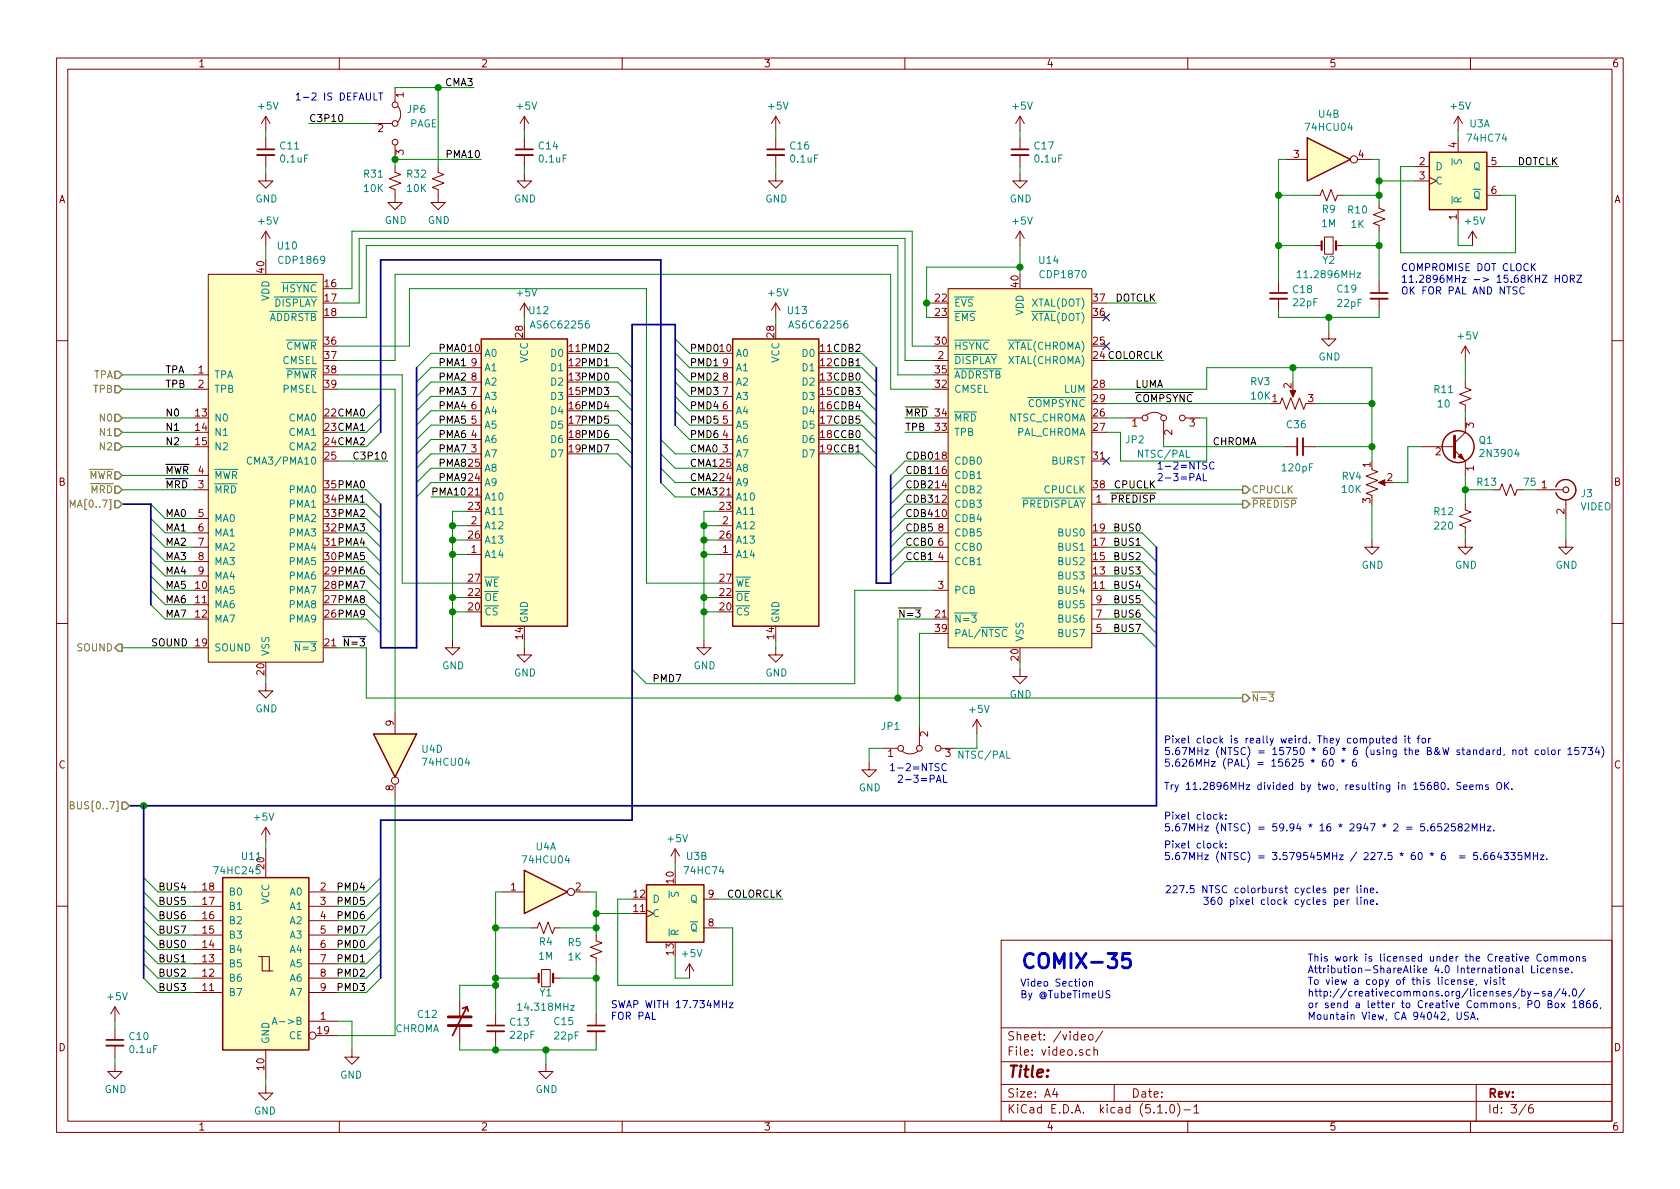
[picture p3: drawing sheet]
<svg xmlns="http://www.w3.org/2000/svg" width="297mm" height="210mm" viewBox="0 0 297 210" stroke-linecap="round" stroke-linejoin="round" font-family="sans-serif">
<defs><g id="words">
<text font-size="3.5" fill="#0000c2" x="180.3" y="171.3">COMIX-35</text>
<text font-size="2.8" fill="#840000" x="178" y="190.5">Title:</text>
<g font-size="2.1" fill="#840000">
<text x="178" y="184">Sheet: /video/</text>
<text x="178" y="186.7">File: video.sch</text>
<text x="178" y="196.9">KiCad E.D.A. kicad (5.1.0)-1</text>
<text x="178" y="194.1">Size: A4</text>
<text x="200" y="194.1">Date:</text>
<text x="263" y="194.1">Rev:</text>
<text x="263" y="196.9">Id: 3/6</text>
</g>
<g font-size="1.8" fill="#840000">
<text x="35" y="11.9">1</text>
<text x="85" y="11.9">2</text>
<text x="135" y="11.9">3</text>
<text x="185" y="11.9">4</text>
<text x="235" y="11.9">5</text>
<text x="285" y="11.9">6</text>
<text x="71.4" y="17.2" transform="rotate(-90 71.4 17.2)">1</text>
<text x="66.8" y="23.4">2</text>
<text x="71.4" y="27.4" transform="rotate(-90 71.4 27.4)">3</text>
<text x="228.8" y="27.9">3</text>
<text x="240.2" y="27.9">4</text>
<text x="251" y="29.2">2</text>
<text x="257.6" y="26.1" transform="rotate(-90 257.6 26.1)">4</text>
<text x="263.7" y="29.2">5</text>
<text x="10.4" y="35.9">A</text>
<text x="251" y="31.7">3</text>
<text x="263.7" y="34.3">6</text>
<text x="285.4" y="35.9">A</text>
<text x="257.6" y="38.8" transform="rotate(-90 257.6 38.8)">1</text>
<text x="46.7" y="48.2" transform="rotate(-90 46.7 48.2)">40</text>
<text x="57.5" y="50.8">16</text>
<text x="57.5" y="53.3">17</text>
<text x="165.4" y="53.3">22</text>
<text x="180.1" y="50.7" transform="rotate(-90 180.1 50.7)">40</text>
<text x="193.3" y="53.3">37</text>
<text x="57.5" y="55.9">18</text>
<text x="92.5" y="59.6" transform="rotate(-90 92.5 59.6)">28</text>
<text x="136.9" y="59.6" transform="rotate(-90 136.9 59.6)">28</text>
<text x="165.4" y="55.9">23</text>
<text x="193.3" y="55.9">36</text>
<text x="57.5" y="61">36</text>
<text x="57.5" y="63.5">37</text>
<text x="82.9" y="62.2">10</text>
<text x="83.3" y="64.8">9</text>
<text x="127.3" y="62.2">10</text>
<text x="127.8" y="64.8">9</text>
<text x="165.4" y="61">30</text>
<text x="165.9" y="63.5">2</text>
<text x="193.3" y="63.5">24 COLORCLK</text>
<text x="193.3" y="61">25</text>
<text x="35.1" y="66">1</text>
<text x="35.1" y="68.6">2</text>
<text x="57.5" y="66">38</text>
<text x="57.5" y="68.6">39</text>
<text x="83.3" y="69.8">7</text>
<text x="83.3" y="67.3">8</text>
<text x="127.8" y="69.8">7</text>
<text x="127.8" y="67.3">8</text>
<text x="165.4" y="68.6">32</text>
<text x="165.4" y="66">35</text>
<text x="193.3" y="68.6">28</text>
<text x="193.3" y="71.1">29</text>
<text x="224.9" y="71.1">1</text>
<text x="228.3" y="68.7" transform="rotate(-90 228.3 68.7)">2</text>
<text x="231.3" y="71.1">3</text>
<text x="34.6" y="73.7">13</text>
<text x="34.6" y="76.2">14</text>
<text x="83.3" y="77.5">4</text>
<text x="83.3" y="74.9">5</text>
<text x="83.3" y="72.4">6</text>
<text x="127.8" y="77.5">4</text>
<text x="127.8" y="74.9">5</text>
<text x="127.8" y="72.4">6</text>
<text x="165.4" y="76.2">33</text>
<text x="165.4" y="73.7">34</text>
<text x="193.3" y="73.7">26</text>
<text x="193.3" y="76.2">27</text>
<text x="200.2" y="75.4">1</text>
<text x="207.3" y="76.9" transform="rotate(-90 207.3 76.9)">2</text>
<text x="210.3" y="75.4">3</text>
<text x="260.6" y="75.7" transform="rotate(-90 260.6 75.7)">3</text>
<text x="34.6" y="78.7">15</text>
<text x="35.1" y="83.8">4</text>
<text x="57.5" y="81.3">25</text>
<text x="82.9" y="82.5">25</text>
<text x="83.3" y="80">3</text>
<text x="127.3" y="82.5">25</text>
<text x="127.8" y="80">3</text>
<text x="165.4" y="83.8">16</text>
<text x="165.4" y="81.3">18</text>
<text x="193.3" y="81.3">31</text>
<text x="242.3" y="82.6" transform="rotate(-90 242.3 82.6)">1</text>
<text x="253.8" y="80.5">2</text>
<text x="260.6" y="83.3" transform="rotate(-90 260.6 83.3)">1</text>
<text x="10.4" y="85.9">B</text>
<text x="35.1" y="86.4">3</text>
<text x="82.9" y="87.6">21</text>
<text x="82.9" y="85.1">24</text>
<text x="127.3" y="87.6">21</text>
<text x="127.3" y="85.1">24</text>
<text x="165.4" y="88.9">12</text>
<text x="165.4" y="86.4">14</text>
<text x="193.3" y="86.4">38</text>
<text x="193.8" y="88.9">1</text>
<text x="242.3" y="89" transform="rotate(-90 242.3 89)">3</text>
<text x="245.3" y="85.1">2</text>
<text x="272.6" y="86.4">1</text>
<text x="285.4" y="85.9">B</text>
<text x="35.1" y="91.4">5</text>
<text x="35.1" y="94">6</text>
<text x="82.9" y="90.2">23</text>
<text x="82.9" y="95.2">26</text>
<text x="83.3" y="92.7">2</text>
<text x="127.3" y="90.2">23</text>
<text x="127.3" y="95.2">26</text>
<text x="127.8" y="92.7">2</text>
<text x="165.4" y="91.4">10</text>
<text x="165.9" y="94">8</text>
<text x="193.3" y="94">19</text>
<text x="276.6" y="90.9" transform="rotate(-90 276.6 90.9)">2</text>
<text x="35.1" y="96.5">7</text>
<text x="35.1" y="99.1">8</text>
<text x="35.1" y="101.6">9</text>
<text x="83.3" y="97.8">1</text>
<text x="127.8" y="97.8">1</text>
<text x="165.9" y="99.1">4</text>
<text x="165.9" y="96.5">6</text>
<text x="193.3" y="101.6">13</text>
<text x="193.3" y="99.1">15</text>
<text x="193.3" y="96.5">17</text>
<text x="34.6" y="104.1">10</text>
<text x="34.6" y="106.7">11</text>
<text x="82.9" y="107.9">20</text>
<text x="82.9" y="105.4">22</text>
<text x="82.9" y="102.9">27</text>
<text x="127.3" y="107.9">20</text>
<text x="127.3" y="105.4">22</text>
<text x="127.3" y="102.9">27</text>
<text x="165.9" y="104.1">3</text>
<text x="193.3" y="104.1">11</text>
<text x="193.8" y="106.7">9</text>
<text x="34.6" y="109.2">12</text>
<text x="92.5" y="113" transform="rotate(-90 92.5 113)">14</text>
<text x="136.9" y="113" transform="rotate(-90 136.9 113)">14</text>
<text x="165.4" y="109.2">21</text>
<text x="165.4" y="111.8">39</text>
<text x="193.8" y="111.8">5</text>
<text x="193.8" y="109.2">7</text>
<text x="34.6" y="114.3">19</text>
<text x="46.7" y="119.3" transform="rotate(-90 46.7 119.3)">20</text>
<text x="57.5" y="114.3">21</text>
<text x="180.1" y="116.8" transform="rotate(-90 180.1 116.8)">20</text>
<text x="69.6" y="128.4" transform="rotate(-90 69.6 128.4)">9</text>
<text x="164.1" y="130.3" transform="rotate(-90 164.1 130.3)">2</text>
<text x="10.4" y="135.9">C</text>
<text x="157" y="133.9">1</text>
<text x="167.2" y="133.9">3</text>
<text x="285.4" y="135.9">C</text>
<text x="69.6" y="139.8" transform="rotate(-90 69.6 139.8)">8</text>
<text x="35.9" y="160">17</text>
<text x="35.9" y="157.5">18</text>
<text x="56.7" y="157.5">2</text>
<text x="56.7" y="160">3</text>
<text x="90.3" y="157.5">1</text>
<text x="101.8" y="157.5">2</text>
<text x="112.1" y="161.3">11</text>
<text x="112.1" y="158.7">12</text>
<text x="119.1" y="156.2" transform="rotate(-90 119.1 156.2)">10</text>
<text x="125.2" y="158.7">9</text>
<text x="35.9" y="167.6">14</text>
<text x="35.9" y="165.1">15</text>
<text x="35.9" y="162.6">16</text>
<text x="56.7" y="162.6">4</text>
<text x="56.7" y="165.1">5</text>
<text x="56.7" y="167.6">6</text>
<text x="125.2" y="163.8">8</text>
<text x="35.9" y="172.7">12</text>
<text x="35.9" y="170.2">13</text>
<text x="56.7" y="170.2">7</text>
<text x="56.7" y="172.7">8</text>
<text x="119.1" y="168.9" transform="rotate(-90 119.1 168.9)">13</text>
<text x="35.9" y="175.3">11</text>
<text x="56.7" y="175.3">9</text>
<text x="10.4" y="185.9">D</text>
<text x="56.2" y="182.9">19</text>
<text x="56.7" y="180.3">1</text>
<text x="285.4" y="185.9">D</text>
<text x="46.7" y="189.2" transform="rotate(-90 46.7 189.2)">10</text>
<text x="35" y="199.9">1</text>
<text x="85" y="199.9">2</text>
<text x="135" y="199.9">3</text>
<text x="185" y="199.9">4</text>
<text x="235" y="199.9">5</text>
<text x="285" y="199.9">6</text>
</g>
<g font-size="1.8" fill="#0000c2">
<text x="52.1" y="17.8">1-2 IS DEFAULT</text>
<text x="247.6" y="47.9">COMPROMISE DOT CLOCK</text>
<text x="247.6" y="50">11.2896MHz -&gt; 15.68KHZ HORZ</text>
<text x="247.6" y="52.1">OK FOR PAL AND NTSC</text>
<text x="204.5" y="83">1-2=NTSC</text>
<text x="204.5" y="85.1">2-3=PAL</text>
<text x="205.7" y="131.5">Pixel clock is really weird. They computed it for</text>
<text x="159.2" y="136.4">1-2=NTSC</text>
<text x="205.7" y="133.5">5.67MHz (NTSC) = 15750 * 60 * 6 (using the B&amp;W standard, not color 15734)</text>
<text x="205.7" y="135.6">5.626MHz (PAL) = 15625 * 60 * 6</text>
<text x="160.5" y="138.4">2-3=PAL</text>
<text x="205.7" y="139.7">Try 11.2896MHz divided by two, resulting in 15680. Seems OK.</text>
<text x="205.7" y="145">Pixel clock:</text>
<text x="205.7" y="147">5.67MHz (NTSC) = 59.94 * 16 * 2947 * 2 = 5.652582MHz.</text>
<text x="205.7" y="150">Pixel clock:</text>
<text x="205.7" y="152.1">5.67MHz (NTSC) = 3.579545MHz / 227.5 * 60 * 6 = 5.664335MHz.</text>
<text x="211.7" y="158">227.5 NTSC colorburst cycles per line.</text>
<text x="218.2" y="160">360 pixel clock cycles per line.</text>
<text x="231.1" y="170">This work is licensed under the Creative Commons</text>
<text x="231.1" y="172.1">Attribution-ShareAlike 4.0 International License.</text>
<text x="107.9" y="178.3">SWAP WITH 17.734MHz</text>
<text x="180.3" y="174.5">Video Section</text>
<text x="180.3" y="176.5">By @TubeTimeUS</text>
<text x="231.1" y="174.2">To view a copy of this license, visit</text>
<text x="231.1" y="176.2">http://creativecommons.org/licenses/by-sa/4.0/</text>
<text x="231.1" y="178.3">or send a letter to Creative Commons, PO Box 1866,</text>
<text x="107.9" y="180.3">FOR PAL</text>
<text x="231.1" y="180.3">Mountain View, CA 94042, USA.</text>
</g>
<g font-size="1.8">
<text x="78.8" y="15.2">CMA3</text>
<text x="54.6" y="21.6">C3P10</text>
<text x="79.2" y="27.9">PMA10</text>
<text x="268.2" y="29.2">DOTCLK</text>
<text x="197.1" y="53.3">DOTCLK</text>
<text x="77.5" y="62.2">PMA0</text>
<text x="77.5" y="64.8">PMA1</text>
<text x="100.6" y="62.2">11 PMD2</text>
<text x="100.6" y="64.8">12 PMD1</text>
<text x="121.9" y="62.2">PMD0</text>
<text x="121.9" y="64.8">PMD1</text>
<text x="145.1" y="62.2">11 CDB2</text>
<text x="145.1" y="64.8">12 CDB1</text>
<text x="29.2" y="66">TPA</text>
<text x="29.2" y="68.6">TPB</text>
<text x="77.5" y="67.3">PMA2</text>
<text x="77.5" y="69.8">PMA3</text>
<text x="100.6" y="67.3">13 PMD0</text>
<text x="100.6" y="69.8">15 PMD3</text>
<text x="121.9" y="67.3">PMD2</text>
<text x="121.9" y="69.8">PMD3</text>
<text x="145.1" y="67.3">13 CDB0</text>
<text x="145.1" y="69.8">15 CDB3</text>
<text x="200.6" y="68.6">LUMA</text>
<text x="200.7" y="71.1">COMPSYNC</text>
<text x="29.2" y="73.7">N0</text>
<text x="29.2" y="76.2">N1</text>
<text x="57.5" y="73.7">22 CMA0</text>
<text x="57.5" y="76.2">23 CMA1</text>
<text x="77.5" y="72.4">PMA4</text>
<text x="77.5" y="74.9">PMA5</text>
<text x="77.5" y="77.5">PMA6</text>
<text x="100.6" y="72.4">16 PMD4</text>
<text x="100.6" y="74.9">17 PMD5</text>
<text x="100.6" y="77.5">18 PMD6</text>
<text x="121.9" y="72.4">PMD4</text>
<text x="121.9" y="74.9">PMD5</text>
<text x="121.9" y="77.5">PMD6</text>
<text x="145.1" y="72.4">16 CDB4</text>
<text x="145.1" y="74.9">17 CDB5</text>
<text x="145.1" y="77.5">18 CCB0</text>
<text x="160" y="73.7">MRD</text>
<text x="160" y="76.2">TPB</text>
<text x="29.2" y="83.8">MWR</text>
<text x="29.2" y="78.7">N2</text>
<text x="57.5" y="78.7">24 CMA2</text>
<text x="63.2" y="81.3">C3P10</text>
<text x="77.5" y="80">PMA7</text>
<text x="77.5" y="82.5">PMA8</text>
<text x="100.6" y="80">19 PMD7</text>
<text x="121.9" y="80">CMA0</text>
<text x="121.9" y="82.5">CMA1</text>
<text x="145.1" y="80">19 CCB1</text>
<text x="160" y="81.3">CDB0</text>
<text x="160" y="83.8">CDB1</text>
<text x="214.3" y="78.7">CHROMA</text>
<text x="29.2" y="86.4">MRD</text>
<text x="57.5" y="88.9">34 PMA1</text>
<text x="57.5" y="86.4">35 PMA0</text>
<text x="76.2" y="87.6">PMA10</text>
<text x="77.5" y="85.1">PMA9</text>
<text x="121.9" y="85.1">CMA2</text>
<text x="121.9" y="87.6">CMA3</text>
<text x="160" y="86.4">CDB2</text>
<text x="160" y="88.9">CDB3</text>
<text x="196.7" y="88.9">PREDISP</text>
<text x="197.1" y="86.4">CPUCLK</text>
<text x="29.2" y="91.4">MA0</text>
<text x="29.2" y="94">MA1</text>
<text x="57.5" y="94">32 PMA3</text>
<text x="57.5" y="91.4">33 PMA2</text>
<text x="160" y="91.4">CDB4</text>
<text x="160" y="94">CDB5</text>
<text x="197.2" y="94">BUS0</text>
<text x="29.2" y="96.5">MA2</text>
<text x="29.2" y="99.1">MA3</text>
<text x="29.2" y="101.6">MA4</text>
<text x="57.5" y="101.6">29 PMA6</text>
<text x="57.5" y="99.1">30 PMA5</text>
<text x="57.5" y="96.5">31 PMA4</text>
<text x="160" y="96.5">CCB0</text>
<text x="160" y="99.1">CCB1</text>
<text x="197.2" y="96.5">BUS1</text>
<text x="197.2" y="99.1">BUS2</text>
<text x="197.2" y="101.6">BUS3</text>
<text x="29.2" y="104.1">MA5</text>
<text x="29.2" y="106.7">MA6</text>
<text x="57.5" y="106.7">27 PMA8</text>
<text x="57.5" y="104.1">28 PMA7</text>
<text x="197.2" y="104.1">BUS4</text>
<text x="197.2" y="106.7">BUS5</text>
<text x="29.2" y="109.2">MA7</text>
<text x="57.5" y="109.2">26 PMA9</text>
<text x="158.7" y="109.2">N=3</text>
<text x="197.2" y="109.2">BUS6</text>
<text x="197.2" y="111.8">BUS7</text>
<text x="26.7" y="114.3">SOUND</text>
<text x="61.5" y="114.3">N=3</text>
<text x="115.7" y="120.6">PMD7</text>
<text x="27.9" y="157.5">BUS4</text>
<text x="27.9" y="160">BUS5</text>
<text x="59.9" y="157.5">PMD4</text>
<text x="59.9" y="160">PMD5</text>
<text x="128.4" y="158.7">COLORCLK</text>
<text x="27.9" y="167.6">BUS0</text>
<text x="27.9" y="162.6">BUS6</text>
<text x="27.9" y="165.1">BUS7</text>
<text x="59.9" y="167.6">PMD0</text>
<text x="59.9" y="162.6">PMD6</text>
<text x="59.9" y="165.1">PMD7</text>
<text x="27.9" y="170.2">BUS1</text>
<text x="27.9" y="172.7">BUS2</text>
<text x="59.9" y="170.2">PMD1</text>
<text x="59.9" y="172.7">PMD2</text>
<text x="27.9" y="175.3">BUS3</text>
<text x="59.9" y="175.3">PMD3</text>
</g>
<g font-size="1.8" fill="#008484">
<text x="45.8" y="19.4">+5V</text>
<text x="72.1" y="20">JP6</text>
<text x="72.4" y="22.5">PAGE</text>
<text x="91.5" y="19.4">+5V</text>
<text x="135.9" y="19.4">+5V</text>
<text x="179.1" y="19.4">+5V</text>
<text x="231.1" y="23.1">74HCU04</text>
<text x="233.2" y="20.8">U4B</text>
<text x="256.6" y="19.4">+5V</text>
<text x="259.9" y="22.5">U3A</text>
<text x="49.6" y="26.4">C11</text>
<text x="49.7" y="28.7">0.1uF</text>
<text x="95.3" y="26.4">C14</text>
<text x="95.4" y="28.7">0.1uF</text>
<text x="139.8" y="26.4">C16</text>
<text x="139.9" y="28.7">0.1uF</text>
<text x="183" y="26.4">C17</text>
<text x="183.1" y="28.7">0.1uF</text>
<text x="258.4" y="29.1" transform="rotate(-90 258.4 29.1)">S</text>
<text x="259.7" y="25.1">74HC74</text>
<text x="45.2" y="35.8">GND</text>
<text x="64.4" y="31.4">R31</text>
<text x="64.4" y="34">10K</text>
<text x="72" y="31.4">R32</text>
<text x="72" y="34">10K</text>
<text x="90.9" y="35.8">GND</text>
<text x="135.3" y="35.8">GND</text>
<text x="178.5" y="35.8">GND</text>
<text x="253.7" y="30.1">D</text>
<text x="253.7" y="32.6">C</text>
<text x="260.5" y="30.1">Q</text>
<text x="260.5" y="35.2">Q</text>
<text x="45.8" y="39.7">+5V</text>
<text x="68" y="39.6">GND</text>
<text x="75.6" y="39.6">GND</text>
<text x="179.1" y="39.7">+5V</text>
<text x="233.7" y="40.2">1M</text>
<text x="233.8" y="37.6">R9</text>
<text x="238.4" y="37.8">R10</text>
<text x="238.9" y="40.3">1K</text>
<text x="258.4" y="36.1" transform="rotate(-90 258.4 36.1)">R</text>
<text x="259.1" y="39.7">+5V</text>
<text x="49.2" y="44.1">U10</text>
<text x="49.5" y="46.7">CDP1869</text>
<text x="183.8" y="46.7">U14</text>
<text x="233.9" y="46.7">Y2</text>
<text x="47.6" y="53.3" transform="rotate(-90 47.6 53.3)">VDD</text>
<text x="49.9" y="51.7">HSYNC</text>
<text x="91.5" y="52.4">+5V</text>
<text x="135.9" y="52.4">+5V</text>
<text x="184.1" y="49.2">CDP1870</text>
<text x="228.7" y="51.8">C18</text>
<text x="229.9" y="49.2">11.2896MHz</text>
<text x="236.5" y="51.7">C19</text>
<text x="47.5" y="56.8">ADDRSTB</text>
<text x="48.5" y="54.2">DISPLAY</text>
<text x="93.6" y="55.5">U12</text>
<text x="94.3" y="58.1">AS6C62256</text>
<text x="139.3" y="55.5">U13</text>
<text x="140" y="58.1">AS6C62256</text>
<text x="168.7" y="54.2">EVS</text>
<text x="168.7" y="56.8">EMS</text>
<text x="181" y="55.8" transform="rotate(-90 181 55.8)">VDD</text>
<text x="182.5" y="56.8">XTAL(DOT)</text>
<text x="182.5" y="54.2">XTAL(DOT)</text>
<text x="228.7" y="54.1">22pF</text>
<text x="236.6" y="54.3">22pF</text>
<text x="49.9" y="64.4">CMSEL</text>
<text x="50.4" y="61.8">CMWR</text>
<text x="85.6" y="63.1">A0</text>
<text x="85.6" y="65.7">A1</text>
<text x="93.3" y="64.2" transform="rotate(-90 93.3 64.2)">VCC</text>
<text x="97.6" y="63.1">D0</text>
<text x="97.6" y="65.7">D1</text>
<text x="130" y="63.1">A0</text>
<text x="130" y="65.7">A1</text>
<text x="137.8" y="64.2" transform="rotate(-90 137.8 64.2)">VCC</text>
<text x="142" y="63.1">D0</text>
<text x="142" y="65.7">D1</text>
<text x="168.7" y="64.4">DISPLAY</text>
<text x="168.7" y="61.8">HSYNC</text>
<text x="178.3" y="64.4">XTAL(CHROMA)</text>
<text x="178.3" y="61.8">XTAL(CHROMA)</text>
<text x="233.1" y="63.7">GND</text>
<text x="257.9" y="60">+5V</text>
<text x="37.8" y="66.9">TPA</text>
<text x="37.8" y="69.5">TPB</text>
<text x="50" y="69.5">PMSEL</text>
<text x="50.5" y="66.9">PMWR</text>
<text x="85.6" y="70.7">A3</text>
<text x="85.6" y="68.2">A2</text>
<text x="97.6" y="68.2">D2</text>
<text x="97.6" y="70.7">D3</text>
<text x="130" y="70.7">A3</text>
<text x="130" y="68.2">A2</text>
<text x="142" y="68.2">D2</text>
<text x="142" y="70.7">D3</text>
<text x="168.7" y="69.5">CMSEL</text>
<text x="168.7" y="66.9">ADDRSTB</text>
<text x="188.2" y="69.5">LUM</text>
<text x="221.1" y="68.1">RV3</text>
<text x="221.3" y="70.7">10K</text>
<text x="253.6" y="69.5">R11</text>
<text x="37.8" y="74.5">N0</text>
<text x="37.8" y="77.1">N1</text>
<text x="51.1" y="74.5">CMA0</text>
<text x="51.1" y="77.1">CMA1</text>
<text x="85.6" y="75.8">A5</text>
<text x="85.6" y="73.3">A4</text>
<text x="97.6" y="73.3">D4</text>
<text x="97.6" y="75.8">D5</text>
<text x="130" y="75.8">A5</text>
<text x="130" y="73.3">A4</text>
<text x="142" y="73.3">D4</text>
<text x="142" y="75.8">D5</text>
<text x="168.7" y="77.1">TPB</text>
<text x="168.7" y="74.5">MRD</text>
<text x="178.3" y="74.5">NTSC_CHROMA</text>
<text x="179.6" y="77.1">PAL_CHROMA</text>
<text x="181.8" y="72">COMPSYNC</text>
<text x="227.6" y="75.7">C36</text>
<text x="254.3" y="72.1">10</text>
<text x="37.8" y="79.6">N2</text>
<text x="44.7" y="82.2">CMA3/PMA10</text>
<text x="51.1" y="79.6">CMA2</text>
<text x="85.6" y="83.4">A8</text>
<text x="85.6" y="80.9">A7</text>
<text x="85.6" y="78.4">A6</text>
<text x="97.6" y="78.4">D6</text>
<text x="97.6" y="80.9">D7</text>
<text x="130" y="83.4">A8</text>
<text x="130" y="80.9">A7</text>
<text x="130" y="78.4">A6</text>
<text x="142" y="78.4">D6</text>
<text x="142" y="80.9">D7</text>
<text x="168.7" y="82.2">CDB0</text>
<text x="185.9" y="82.2">BURST</text>
<text x="199.1" y="78.4">JP2</text>
<text x="201.3" y="80.9">NTSC/PAL</text>
<text x="226.8" y="83.4">120pF</text>
<text x="261.5" y="78.5">Q1</text>
<text x="262" y="80.8">2N3904</text>
<text x="37.8" y="87.2">MRD</text>
<text x="37.8" y="84.7">MWR</text>
<text x="51.2" y="89.8">PMA1</text>
<text x="51.2" y="87.2">PMA0</text>
<text x="85.6" y="88.5">A10</text>
<text x="85.6" y="86">A9</text>
<text x="130" y="88.5">A10</text>
<text x="130" y="86">A9</text>
<text x="168.7" y="89.8">CDB3</text>
<text x="168.7" y="87.2">CDB2</text>
<text x="168.7" y="84.7">CDB1</text>
<text x="180.7" y="89.8">PREDISPLAY</text>
<text x="184.7" y="87.2">CPUCLK</text>
<text x="237.3" y="84.9">RV4</text>
<text x="237.3" y="87.2">10K</text>
<text x="261.2" y="85.9">R13</text>
<text x="269.5" y="85.9">75</text>
<text x="279.6" y="87.9">J3</text>
<text x="37.8" y="92.3">MA0</text>
<text x="37.8" y="94.9">MA1</text>
<text x="51.2" y="94.9">PMA3</text>
<text x="51.2" y="92.3">PMA2</text>
<text x="85.6" y="93.6">A12</text>
<text x="85.6" y="91.1">A11</text>
<text x="130" y="93.6">A12</text>
<text x="130" y="91.1">A11</text>
<text x="168.7" y="92.3">CDB4</text>
<text x="168.7" y="94.9">CDB5</text>
<text x="187.3" y="94.9">BUS0</text>
<text x="253.6" y="91.1">R12</text>
<text x="253.8" y="93.6">220</text>
<text x="279.5" y="90.2">VIDEO</text>
<text x="37.8" y="97.4">MA2</text>
<text x="37.8" y="99.9">MA3</text>
<text x="51.2" y="99.9">PMA5</text>
<text x="51.2" y="97.4">PMA4</text>
<text x="85.6" y="98.7">A14</text>
<text x="85.6" y="96.1">A13</text>
<text x="130" y="98.7">A14</text>
<text x="130" y="96.1">A13</text>
<text x="168.7" y="99.9">CCB1</text>
<text x="168.7" y="97.4">CCB0</text>
<text x="187.3" y="99.9">BUS2</text>
<text x="187.3" y="97.4">BUS1</text>
<text x="240.7" y="100.6">GND</text>
<text x="257.3" y="100.6">GND</text>
<text x="275" y="100.6">GND</text>
<text x="37.8" y="105">MA5</text>
<text x="37.8" y="107.6">MA6</text>
<text x="37.8" y="102.5">MA4</text>
<text x="51.2" y="107.6">PMA8</text>
<text x="51.2" y="105">PMA7</text>
<text x="51.2" y="102.5">PMA6</text>
<text x="85.6" y="106.3">OE</text>
<text x="85.6" y="103.8">WE</text>
<text x="130" y="106.3">OE</text>
<text x="130" y="103.8">WE</text>
<text x="168.7" y="105">PCB</text>
<text x="187.3" y="105">BUS4</text>
<text x="187.3" y="102.5">BUS3</text>
<text x="187.3" y="107.6">BUS5</text>
<text x="37.8" y="110.1">MA7</text>
<text x="51.2" y="110.1">PMA9</text>
<text x="85.6" y="108.8">CS</text>
<text x="93.3" y="110.2" transform="rotate(-90 93.3 110.2)">GND</text>
<text x="130" y="108.8">CS</text>
<text x="137.8" y="110.2" transform="rotate(-90 137.8 110.2)">GND</text>
<text x="168.7" y="110.1">N=3</text>
<text x="168.7" y="112.6">PAL/NTSC</text>
<text x="181" y="113.5" transform="rotate(-90 181 113.5)">VSS</text>
<text x="187.3" y="112.6">BUS7</text>
<text x="187.3" y="110.1">BUS6</text>
<text x="37.8" y="115.2">SOUND</text>
<text x="47.6" y="116.1" transform="rotate(-90 47.6 116.1)">VSS</text>
<text x="52.8" y="115.2">N=3</text>
<text x="78.2" y="118.4">GND</text>
<text x="90.9" y="119.6">GND</text>
<text x="122.6" y="118.4">GND</text>
<text x="135.3" y="119.6">GND</text>
<text x="45.2" y="126">GND</text>
<text x="178.5" y="123.4">GND</text>
<text x="155.9" y="129.1">JP1</text>
<text x="171.5" y="126.1">+5V</text>
<text x="74.7" y="133.1">U4D</text>
<text x="75" y="135.4">74HCU04</text>
<text x="169.6" y="134.2">NTSC/PAL</text>
<text x="151.8" y="139.9">GND</text>
<text x="45" y="145.1">+5V</text>
<text x="118.2" y="148.9">+5V</text>
<text x="38.2" y="154.6">74HC245</text>
<text x="42.8" y="152.1">U11</text>
<text x="46.7" y="153.6" transform="rotate(-90 46.7 153.6)">20</text>
<text x="92.6" y="152.7">74HCU04</text>
<text x="94.8" y="150.4">U4A</text>
<text x="121.2" y="154.6">74HC74</text>
<text x="121.4" y="152.1">U3B</text>
<text x="40.4" y="160.9">B1</text>
<text x="40.4" y="158.4">B0</text>
<text x="47.6" y="159.9" transform="rotate(-90 47.6 159.9)">VCC</text>
<text x="51.3" y="158.4">A0</text>
<text x="51.3" y="160.9">A1</text>
<text x="115.3" y="159.6">D</text>
<text x="120" y="158.6" transform="rotate(-90 120 158.6)">S</text>
<text x="122.1" y="159.6">Q</text>
<text x="40.4" y="166">B3</text>
<text x="40.4" y="163.4">B2</text>
<text x="51.3" y="163.4">A2</text>
<text x="51.3" y="166">A3</text>
<text x="95.4" y="167.2">R4</text>
<text x="100.5" y="167.3">R5</text>
<text x="115.3" y="162.2">C</text>
<text x="120" y="165.6" transform="rotate(-90 120 165.6)">R</text>
<text x="122.1" y="164.7">Q</text>
<text x="40.4" y="173.6">B6</text>
<text x="40.4" y="171.1">B5</text>
<text x="40.4" y="168.5">B4</text>
<text x="51.3" y="168.5">A4</text>
<text x="51.3" y="171.1">A5</text>
<text x="51.3" y="173.6">A6</text>
<text x="95.3" y="169.7">1M</text>
<text x="100.5" y="169.8">1K</text>
<text x="120.7" y="169.3">+5V</text>
<text x="19.1" y="176.9">+5V</text>
<text x="40.4" y="176.1">B7</text>
<text x="51.3" y="176.1">A7</text>
<text x="92" y="178.7">14.318MHz</text>
<text x="95.5" y="176.2">Y1</text>
<text x="22.9" y="183.9">C10</text>
<text x="47.6" y="184.7" transform="rotate(-90 47.6 184.7)">GND</text>
<text x="49.4" y="181.2">A-&gt;B</text>
<text x="51.1" y="183.8">CE</text>
<text x="69.8" y="182.5">CHROMA</text>
<text x="73.9" y="180">C12</text>
<text x="90.2" y="181.4">C13</text>
<text x="90.3" y="183.7">22pF</text>
<text x="98.1" y="181.3">C15</text>
<text x="98.1" y="183.8">22pF</text>
<text x="23" y="186.2">0.1uF</text>
<text x="60.1" y="190.7">GND</text>
<text x="18.5" y="193.3">GND</text>
<text x="44.9" y="197.1">GND</text>
<text x="94.7" y="193.3">GND</text>
</g>
<g font-size="1.8" fill="#848400">
<text x="16.5" y="66.9">TPA</text>
<text x="16.5" y="69.5">TPB</text>
<text x="17.8" y="74.5">N0</text>
<text x="17.8" y="77.1">N1</text>
<text x="17.8" y="79.6">N2</text>
<text x="13.2" y="89.8">MA[0..7]</text>
<text x="15.6" y="84.7">MWR</text>
<text x="16" y="87.2">MRD</text>
<text x="221.2" y="87.2">CPUCLK</text>
<text x="221.2" y="89.8">PREDISP</text>
<text x="13.7" y="115.2">SOUND</text>
<text x="221.2" y="124.1">N=3</text>
<text x="13.5" y="143.1">BUS[0..7]</text>
</g>
</g></defs>
<g fill="none" stroke="#840000" stroke-width=".18">
<path d="M10 10.3h277v189.9h-277zM12 12.2h273v186.1h-273zM60 10.3v1.9M69.8 15.5v2.5M70.4 18.8a2.26 2.26 0 0 1 0 2.8M110 10.3v1.9M160 10.3v1.9M210 10.3v1.9M260 10.3v1.9M47 30.7v1.3h1.3l-1.3 1.3-1.3-1.3h1.3M47 20.6v2.5M47 24.4v2"/>
<path d="M47 27.4v2.1M47 20.6l-.8 1.2M47 20.6l.8 1.2M66 21.8h3.3M69.8 29.5v1l1.1 .4-2.1 .7 2.1 .8-2.1 .7 1 .4v2.3h1.3l-1.3 1.3-1.2-1.3h1.2M69.8 25.6v2.6M77.5 29.5v1l1 .4-2 .7 2 .8-2 .7 1 .4v2.3h1.2l-1.2 1.3-1.3-1.3h1.3M92.7 30.7v1.3h1.3l-1.3 1.3-1.3-1.3h1.3M92.7 20.6v2.5M92.7 24.4v2M92.7 27.4v2.1M92.7 20.6l-.8 1.2"/>
<path d="M92.7 20.6l.8 1.2M137.2 30.7v1.3h1.2l-1.2 1.3-1.3-1.3h1.3M137.2 20.6v2.5M137.2 24.4v2M137.2 27.4v2.1M137.2 20.6l-.8 1.2M137.2 20.6l.7 1.2M180.3 30.7v1.3h1.3l-1.3 1.3-1.2-1.3h1.2M180.3 20.6v2.5M180.3 24.4v2M180.3 27.4v2.1M180.3 20.6l-.7 1.2"/>
<path d="M180.3 20.6l.8 1.2M227.3 28.2h3.8M232.4 34.5h1l.4-1 .8 2.1 .7-2.1 .8 2.1 .4-1.1h1M240 28.2h2.6M243.8 35.8v1l1.1 .4-2.1 .8 2.1 .7-2.1 .8 1 .4v1M250.2 29.5h2.5M250.2 32h2.5M252.7 31.4l1.3 .6-1.3 .6M257.8 20.6v2.5M257.8 24.4v2.5M257.8 37.1v2.5M257.8 20.6l-.8 1.2"/>
<path d="M257.8 20.6l.8 1.2M262.9 29.5h2.5M262.9 34.5h2.5M36.8 48.5h20.3v68.6h-20.3zM47 40.9v2.5M47 40.9l-.8 1.3M47 40.9l.8 1.3M92.7 53.6l-.8 1.3M92.7 53.6v2.5M92.7 53.6l.8 1.3M137.2 53.6l-.8 1.3M137.2 53.6v2.5"/>
<path d="M137.2 53.6l.7 1.3M167.6 51h25.4v63.5h-25.4zM180.3 40.9l-.7 1.3M180.3 40.9v2.5M180.3 40.9l.8 1.3M226.1 49.8v2M226.1 52.8v2.1M232.4 43.4h1.3M234.2 41.9h1.5v3.1h-1.5zM234.9 58.7v1.2h1.3l-1.3 1.3-1.2-1.3h1.2M236.2 43.4h1.3M243.8 49.8v2"/>
<path d="M243.8 52.8v2.1M260.3 40.9l-.7 1.3M260.3 40.9v2.5M260.3 40.9l.8 1.3M10 60.2h2M34.3 66.3h2.5M34.3 68.8h2.5M82.5 77.7h2.6M82.5 75.2h2.6M82.5 72.6h2.6M82.5 70.1h2.6M82.5 67.6h2.6"/>
<path d="M82.5 65h2.6M127 77.7h2.5M127 75.2h2.5M127 72.6h2.5M127 70.1h2.5M127 67.6h2.5M127 65h2.5M165.1 63.7h2.5M199.4 73.9h2.5M202.7 73.4a2.26 2.26 0 0 1 2.8 0M205.7 74.4v3.3M209.5 73.9h2.6"/>
<path d="M226.1 71.4h.2l.4-1 .8 2 .7-2 .8 2 .7-2 .8 2 .4-1M227.3 79h2.1M228.6 68.8v1M230.4 79h2M251.5 79h5.7M257.2 79.6l1.9 1.9v2.6M259.1 67.6v1l1 .4-2 .7 2 .8-2 .7 1 .4v1M259.1 61.2v2.5M259.1 73.9v2.5l-1.9 2M259.1 61.2l-.8 1.3M259.1 61.2l.7 1.3M285 60.2h2"/>
<path d="M34.3 86.6h2.5M34.3 84.1h2.5M34.3 91.7h2.5M34.3 94.2h2.5M34.3 96.8h2.5M34.3 99.3h2.5M82.5 98h2.6M82.5 93h2.6M82.5 80.3h2.6M127 98h2.5M127 93h2.5M127 80.3h2.5"/>
<path d="M165.1 94.2h2.5M165.1 96.8h2.5M165.1 99.3h2.5M193 89.1h2.6M242.6 83.1l1 .3-2 .8 2 .8-2 .7 2 .8-2 .7 1 .4M242.6 95.5v1.3h1.2l-1.2 1.2-1.3-1.2h1.3M244.1 85.3h1M259.1 89.1v1.1l1 .3-2 .8 2 .8-2 .7 1 .4v1M259.1 95.5v1.3h1.2l-1.2 1.2-1.3-1.2h1.3M264.2 86.6h1l.4-1 .7 2 .8-2 .7 2 .4-1h1M271.8 86.6h4.6M276.9 95.5v1.3h1.2l-1.2 1.2-1.3-1.2h1.3"/>
<path d="M276.9 88.4v3.3M10 110.3h2M34.3 101.8h2.5M80 113.3v1.2h1.3l-1.3 1.3-1.3-1.3h1.3M92.7 114.5v1.3h1.3l-1.3 1.3-1.3-1.3h1.3M124.5 113.3v1.2h1.2l-1.2 1.3-1.3-1.3h1.3M137.2 114.5v1.3h1.2l-1.2 1.3-1.3-1.3h1.3M165.1 104.4h2.5M180.3 118.4v1.2h1.3l-1.3 1.3-1.2-1.3h1.2M193 112h2.6M193 109.5h2.6M193 106.9h2.6"/>
<path d="M285 110.3h2M47 120.9v1.3h1.3l-1.3 1.2-1.3-1.2h1.3M69.8 126v3.8M69.8 138.7v2.5M153.7 134.9v1.2h1.2l-1.2 1.3-1.3-1.3h1.3M156.2 132.3h2.5M159.5 132.8a2.26 2.26 0 0 0 2.8 0M162.6 128.5v3.3M166.4 132.3h2.5M172.7 127.2l-.7 1.3M172.7 127.2v2.6M172.7 127.2l.8 1.3"/>
<path d="M34.3 157.7h5.1M47 146.3v2.5M47 150.1v5.1M47 146.3l.8 1.3M47 146.3l-.8 1.3M54.6 157.7h5.1M88.9 157.7h3.8M101.6 157.7h2.5M119.4 150.1l-.8 1.3M119.4 150.1v2.5M119.4 150.1l.7 1.3M124.5 159h2.5"/>
<path d="M10 160.2h2M20.3 178v2.6M20.3 178l-.7 1.3M20.3 178l.8 1.3M34.3 173h5.1M34.3 175.5h5.1M34.3 170.4h5.1M34.3 167.9h5.1M34.3 165.3h5.1M34.3 162.8h5.1M34.3 160.3h5.1M45.7 169.2h.7v2.5h1.9"/>
<path d="M46.4 169.2h1.2v2.5M54.6 173h5.1M54.6 175.5h5.1M54.6 170.4h5.1M54.6 167.9h5.1M54.6 165.3h5.1M54.6 162.8h5.1M54.6 160.3h5.1M81.3 176.8v3M87.6 179.3v2.1M94 164.1h1l.4-1 .7 2 .8-2 .8 2 .3-1h1.1M94 173h1.2"/>
<path d="M95.8 171.4h1.5v3.1h-1.5zM97.8 173h1.3M105.4 165.3v1.1l1 .3-2 .8 2 .8-2 .7 1 .4v1M105.4 179.3v2.1M114.3 160.9l1.3 .6-1.3 .7M121.9 170.4l-.7 1.3M121.9 170.4v2.6M121.9 170.4l.8 1.3M124.5 164.1h2.5M177 166.3h108v32h-108zM285 160.2h2M20.3 188.2v1.3h1.3l-1.3 1.2-1.3-1.2h1.3"/>
<path d="M20.3 181.9v2M20.3 184.9v2M47 192v1.3h-1.3l1.3 1.3 1.3-1.3h-1.3M47 185.7v5M54.6 180.6h5.1M55.9 183.1h3.8M60 198.3v1.9M62.2 185.7v1.2h-1.2l1.2 1.3 1.3-1.3h-1.3M81.3 181.4v3M87.6 182.4v2M96.5 188.2v1.3h1.3l-1.3 1.2-1.3-1.2h1.3M105.4 182.4v2"/>
<path d="M110 198.3v1.9M160 198.3v1.9M177 194.8h108M177 191.8h108M177 187.8h108M177 181.8h108M186.5 192.5l-.4 1h1M186.8 193v1M191.2 183.4l.7-.1-.1-.3-.4-.1-.2 .2 .1 .7h.5M192.6 183.1l.2-.2 .4 .2v.7l-.2 .1-.4-.1zM192.8 185.7l-.5-.1-.3 .3 .1 .6 .2 .1 .5-.1M193.4 185.7h.1a.37 .37 0 0 1 .6 .1v.8"/>
<path d="M193.4 185.1v1.5M195 182.3l-1.3 2M197 191.8v3M204.7 196.8h.8M206.2 196.7v.1M207 195.4l.3-.1a.94 .94 0 0 1 0 1.5 .82 .82 0 0 1-.3-1.4zM208.2 195.1a1.71 1.71 0 0 1 0 2.3M209.3 196.3h1.2M210 198.3v1.9M211.1 195.8l.4-.5v1.5M211.1 196.8h.9M260 198.3v1.9"/>
<path d="M261 191.8v6.5M269.8 195.2l-1.2 2M271 195.3a.62 .62 0 0 0-.7 .7v.7l.3 .1 .4-.1 .1-.5-.1-.2-.4-.1-.3 .3"/>
<circle cx="69.9" cy="18.5" r=".51"/>
<circle cx="69.9" cy="21.8" r=".51"/>
<circle cx="69.9" cy="25.1" r=".51"/>
<circle cx="239.4" cy="28.2" r=".63"/>
<circle cx="202.4" cy="73.9" r=".51"/>
<circle cx="205.7" cy="73.9" r=".51"/>
<circle cx="209" cy="73.9" r=".51"/>
<circle cx="69.8" cy="138" r=".63"/>
<circle cx="159.3" cy="132.3" r=".51"/>
<circle cx="162.6" cy="132.3" r=".51"/>
<circle cx="165.9" cy="132.3" r=".51"/>
<circle cx="101" cy="157.7" r=".63"/>
<circle cx="55.2" cy="183.1" r=".63"/>
</g>
<g fill="#ffffc2" stroke="#ffffc2" stroke-width=".18">
<path d="M114.3 156.5h10.2v10.1h-10.2z"/>
<path d="M252.7 26.9h10.2v10.2h-10.2z"/>
<path d="M92.7 153.9l7.6 3.8-7.6 3.8z"/>
<path d="M231.1 24.4l7.7 3.8-7.7 3.8z"/>
<path d="M36.8 48.5h20.3v68.6h-20.3z"/>
<path d="M85.1 59.9h15.2v50.8h-15.2z"/>
<path d="M129.5 59.9h15.3v50.8h-15.3z"/>
<path d="M39.4 155.2h15.2v30.5h-15.2z"/>
<path d="M66 129.8h7.7l-3.9 7.6z"/>
<path d="M167.6 51h25.4v63.5h-25.4z"/>
</g>
<g fill="none" stroke="#840000" stroke-width=".25">
<path d="M231.1 24.4l7.7 3.8-7.7 3.8zM252.7 26.9h10.2v10.2h-10.2zM85.1 59.9h15.2v50.8h-15.2zM129.5 59.9h15.3v50.8h-15.3zM275.1 86.1a1.8 1.8 0 0 1 2-1.3 1.8 1.8 0 0 1 1.5 1.8M278.6 86.6a1.8 1.8 0 0 1-1.5 1.8 1.8 1.8 0 0 1-2-1.3M66 129.8h7.7l-3.9 7.6zM39.4 155.2h15.2v30.5h-15.2zM92.7 153.9l7.6 3.8-7.6 3.8zM114.3 156.5h10.2v10.1h-10.2z"/>
<circle cx="257.8" cy="79" r="2.82"/>
</g>
<g fill="none" stroke="#008400" stroke-width=".18">
<path d="M69.8 15.5h14M77.5 15.5v14M47 23.1v1.3M47 29.5v1.2M54.6 21.8h11.4M85.1 28.2h-15.3v1.3M92.7 23.1v1.3M92.7 29.5v1.2M137.2 23.1v1.3M137.2 29.5v1.2M180.3 23.1v1.3M180.3 29.5v1.2"/>
<path d="M226.1 34.5h6.3M227.3 28.2h-1.2v21.6M237.5 34.5h6.3M242.6 28.2h1.2v7.6M243.8 32h6.4M250.2 29.5h-2.6v15.2h20.4v-10.2h-2.6M257.8 39.6v3.8h2.5M257.8 23.1v1.3M265.4 29.5h10.2M47 43.4v2.6M59.7 56.1h5.1v-12.7h93.9v22.9h6.4M59.7 51h2.5v-10.1h99.1v20.3h3.8"/>
<path d="M59.7 53.6h3.8v-11.4h96.5v21.5h5.1M92.7 56.1v1.3M119.4 59.9l2.5 2.6h5.1M137.2 56.1v1.3M163.8 53.6h1.3M180.3 47.2h-16.5v8.9h1.3M180.3 43.4v5.1M195.6 53.6h8.9M226.1 43.4h6.3M226.1 54.9v1.2h17.7v-1.2M234.9 56.1v2.6M237.5 43.4h6.3"/>
<path d="M243.8 40.9v8.9M21.6 66.3h12.7M21.6 68.8h12.7M21.6 73.9h12.7M21.6 76.4h12.7M21.6 79h12.7M59.7 66.3h11.4v36.8h11.4M59.7 61.2h12.7v-10.2h41.9v52.1h12.7M59.7 68.8h10.1v57.2M59.7 63.7h10.1v-15.2h87.7v20.3h7.6M67.3 71.4l-2.5 2.5h-5.1M67.3 73.9l-2.5 2.5h-5.1"/>
<path d="M67.3 76.4l-2.5 2.6h-5.1M82.5 62.5h-6.3l-2.5 2.5M82.5 65h-6.3l-2.5 2.6M82.5 67.6h-6.3l-2.5 2.5M82.5 70.1h-6.3l-2.5 2.5M82.5 72.6h-6.3l-2.5 2.6M82.5 75.2h-6.3l-2.5 2.5M82.5 77.7h-6.3l-2.5 2.6M102.9 62.5h6.3l2.6 2.5M102.9 65h6.3l2.6 2.6M102.9 67.6h6.3l2.6 2.5M102.9 70.1h6.3l2.6 2.5"/>
<path d="M102.9 72.6h6.3l2.6 2.6M102.9 75.2h6.3l2.6 2.5M102.9 77.7h6.3l2.6 2.6M116.8 77.7l2.6 2.6h7.6M119.4 62.5l2.5 2.5h5.1M119.4 65l2.5 2.6h5.1M119.4 67.6l2.5 2.5h5.1M119.4 70.1l2.5 2.5h5.1M119.4 72.6l2.5 2.6h5.1M119.4 75.2l2.5 2.5h5.1M147.3 62.5h5.1l2.5 2.5M147.3 65h5.1l2.5 2.6"/>
<path d="M147.3 67.6h5.1l2.5 2.5M147.3 70.1h5.1l2.5 2.5M147.3 72.6h5.1l2.5 2.6M147.3 75.2h5.1l2.5 2.5M147.3 77.7h5.1l2.5 2.6M160 73.9h5.1M160 76.4h5.1M195.6 68.8h17.8v-3.8h29.2v16.5M195.6 73.9h3.8M195.6 63.7h10.1M195.6 71.4h29.2M205.7 77.7v1.3h21.6"/>
<path d="M212.1 73.9h1.3v7.6h-15.3v-5.1h-2.5M228.6 65v2.6M232.4 79h10.2M232.4 71.4h10.2M251.5 79h-2.6v6.3h-2.5M259.1 63.7v3.9M259.1 72.6v1.3M21.6 86.6h12.7M21.6 84.1h12.7M26.7 89.1l2.5 2.6h5.1M26.7 91.7l2.5 2.5h5.1M26.7 94.2l2.5 2.6h5.1"/>
<path d="M26.7 96.8l2.5 2.5h5.1M26.7 99.3l2.5 2.5h5.1M59.7 86.6h5.1l2.5 2.5M59.7 89.1h5.1l2.5 2.6M59.7 91.7h5.1l2.5 2.5M59.7 94.2h5.1l2.5 2.6M59.7 96.8h5.1l2.5 2.5M59.7 99.3h5.1l2.5 2.5M59.7 81.5h8.9M76.2 87.9h6.3M80 98h2.5M80 95.5h2.5"/>
<path d="M80 93h2.5M82.5 80.3h-6.3l-2.5 2.5M82.5 82.8h-6.3l-2.5 2.5M82.5 85.3h-6.3l-2.5 2.6M82.5 90.4h-2.5v22.9M102.9 80.3h6.3l2.6 2.5M116.8 80.3l2.6 2.5h7.6M116.8 82.8l2.6 2.5h7.6M116.8 85.3l2.6 2.6h7.6M124.5 98h2.5M124.5 95.5h2.5M124.5 93h2.5"/>
<path d="M127 90.4h-2.5v22.9M147.3 80.3h5.1l2.5 2.5M165.1 86.6h-5.1l-2.5 2.5M165.1 89.1h-5.1l-2.5 2.6M165.1 91.7h-5.1l-2.5 2.5M165.1 94.2h-5.1l-2.5 2.6M165.1 96.8h-5.1l-2.5 2.5M165.1 99.3h-5.1l-2.5 2.5M165.1 81.5h-5.1l-2.5 2.6M165.1 84.1h-5.1l-2.5 2.5M195.6 86.6h24.1M195.6 89.1h24.1"/>
<path d="M195.6 94.2h6.3l2.6 2.6M195.6 96.8h6.3l2.6 2.5M195.6 99.3h6.3l2.6 2.5M242.6 89.1v6.4M259.1 86.6h5.1M259.1 84.1v5M259.1 94.2v1.3M269.2 86.6h2.6M276.9 91.7v3.8M21.6 114.5h12.7M26.7 101.8l2.5 2.6h5.1M26.7 104.4l2.5 2.5h5.1"/>
<path d="M26.7 106.9l2.5 2.6h5.1M47 119.6v1.3M59.7 101.8h5.1l2.5 2.6M59.7 104.4h5.1l2.5 2.5M59.7 106.9h5.1l2.5 2.6M59.7 109.5h5.1l2.5 2.5M59.7 114.5h5.1v8.9h154.9M80 105.7h2.5M80 108.2h2.5M92.7 113.3v1.2M124.5 105.7h2.5M124.5 108.2h2.5"/>
<path d="M137.2 113.3v1.2M165.1 104.4h-14v16.5h-36.8l-2.5-2.5M165.1 109.5h-6.4v13.9M165.1 112h-2.5v16.5M180.3 117.1v1.3M195.6 101.8h6.3l2.6 2.6M195.6 104.4h6.3l2.6 2.5M195.6 106.9h6.3l2.6 2.6M195.6 109.5h6.3l2.6 2.5M195.6 112h6.3l2.6 2.5M156.2 132.3h-2.5v2.6M172.7 129.8v2.5h-3.8"/>
<path d="M25.4 155.2l2.5 2.5h6.4M25.4 157.7l2.5 2.6h6.4M47 148.8v1.3M67.3 155.2l-2.5 2.5h-5.1M67.3 157.7l-2.5 2.6h-5.1M69.8 141.2v41.9h-10.1M88.9 157.7h-1.3v21.6M104.1 157.7h1.3v7.6M111.8 159h-2.6v15.2h20.3v-10.1h-2.5M119.4 152.6v1.3M127 159h11.4M25.4 170.4l2.5 2.6h6.4"/>
<path d="M25.4 165.3l2.5 2.6h6.4M25.4 167.9l2.5 2.5h6.4M25.4 173l2.5 2.5h6.4M25.4 160.3l2.5 2.5h6.4M25.4 162.8l2.5 2.5h6.4M67.3 170.4l-2.5 2.6h-5.1M67.3 165.3l-2.5 2.6h-5.1M67.3 167.9l-2.5 2.5h-5.1M67.3 173l-2.5 2.5h-5.1M67.3 160.3l-2.5 2.5h-5.1M67.3 162.8l-2.5 2.5h-5.1M87.6 174.2h-6.3v2.6"/>
<path d="M87.6 164.1h6.4M87.6 173h6.4M99.1 164.1h6.3M99.1 173h6.3M105.4 161.5h6.4M105.4 170.4v8.9M119.4 169.2v3.8h2.5M20.3 180.6v1.3M20.3 186.9v1.3M47 190.7v1.3M59.7 180.6h2.5v5.1M81.3 184.4v1.3h24.1v-1.3"/>
<path d="M87.6 184.4v1.3M96.5 185.7v2.5"/>
</g>
<path d="M233.7 42.7v1.5M236.2 42.7v1.5M95.2 172.2v1.5M97.8 172.2v1.5" fill="none" stroke="#840000" stroke-width=".38"/>
<g fill="none" stroke="#008484" stroke-width=".18">
<path d="M229.3 48.2l.4-.4v1.3M229.3 49.1h.8M239.9 48.3h.7l-.7 .8h.7M44.5 80.9a.6 .6 0 0 0-.8 .5 .6 .6 0 0 0 .5 .7l.3-.1M51.9 113.5h1.4M53 113.8v1.3l-.8-1.3v1.3M171.6 108.4h1.2M171.8 108.8h.8l-.4 .4 .3 .2v.5l-.2 .1-.5-.1M176.9 110.9h1.3M178 111.4a.6 .6 0 0 0-.9 .4 .6 .6 0 0 0 .6 .8l.3-.2M91.5 177.7l.4-.3v1.3M91.5 178.7h.8"/>
<path d="M48.1 181.1l.4-1.2 .5 1.2M48.2 180.8h.6"/>
</g>
<g fill="#008400" stroke="#008400" stroke-width=".25">
<circle cx="105.4" cy="173" r=".51"/>
<circle cx="87.6" cy="173" r=".51"/>
<circle cx="96.5" cy="185.7" r=".51"/>
<circle cx="105.4" cy="164.1" r=".51"/>
<circle cx="87.6" cy="164.1" r=".51"/>
<circle cx="105.4" cy="161.5" r=".51"/>
<circle cx="243.8" cy="43.4" r=".51"/>
<circle cx="226.1" cy="43.4" r=".51"/>
<circle cx="235" cy="56.1" r=".51"/>
<circle cx="243.8" cy="34.5" r=".51"/>
<circle cx="226.1" cy="34.5" r=".51"/>
<circle cx="243.8" cy="32" r=".51"/>
<circle cx="87.6" cy="174.2" r=".51"/>
<circle cx="87.6" cy="185.7" r=".51"/>
<circle cx="80" cy="108.2" r=".51"/>
<circle cx="124.5" cy="108.2" r=".51"/>
<circle cx="158.8" cy="123.4" r=".51"/>
<circle cx="25.4" cy="142.5" r=".51"/>
<circle cx="242.6" cy="71.4" r=".51"/>
<circle cx="242.6" cy="79" r=".51"/>
<circle cx="259.1" cy="86.6" r=".51"/>
<circle cx="80" cy="105.7" r=".51"/>
<circle cx="80" cy="98" r=".51"/>
<circle cx="80" cy="95.5" r=".51"/>
<circle cx="80" cy="93" r=".51"/>
<circle cx="124.5" cy="105.7" r=".51"/>
<circle cx="124.5" cy="98" r=".51"/>
<circle cx="124.5" cy="95.5" r=".51"/>
<circle cx="124.5" cy="93" r=".51"/>
<circle cx="69.9" cy="28.2" r=".51"/>
<circle cx="77.5" cy="15.5" r=".51"/>
<circle cx="163.8" cy="53.6" r=".51"/>
<circle cx="180.3" cy="47.2" r=".51"/>
<circle cx="228.6" cy="65" r=".51"/>
</g>
<path d="M45.5 27.4h3M91.2 27.4h3M135.6 27.4h3.1M178.8 27.4h3.1M224.5 52.8h3.1M242.3 52.8h3.1M230.4 77.5v3M18.8 184.9h3M86.1 182.4h3.1M103.9 182.4h3" fill="none" stroke="#840000" stroke-width=".33"/>
<g fill="none" stroke="#840000" stroke-width=".3">
<path d="M45.5 26.4h3M91.2 26.4h3M135.6 26.4h3.1M178.8 26.4h3.1M224.5 51.8h3.1M242.3 51.8h3.1M229.4 77.5v3M82.5 178l-2.5 5.1M82.5 178l-.7 .3M82.5 178l.3 .8M18.8 183.9h3M86.1 181.4h3.1"/>
<path d="M103.9 181.4h3"/>
</g>
<g fill="none" stroke="#0000c2" stroke-width=".18">
<path d="M66.1 16.4v1.3h.6M67 16.4h.7M67.3 16.4v1.3M269.5 50.8a.51 .51 0 0 0-.6 0 .51 .51 0 0 0-.2 .7 .46 .46 0 0 0 .3 .4 .46 .46 0 0 0 .5 0M270.9 47.2l.6 .7M271.5 46.6l-.7 .7M275 48.7v1.2M275 49.3h.7M275.7 48.7v1.2M276.3 48.8l.3-.1a.45 .45 0 0 1 .5 .4v.4l-.2 .4h-.5a1 1 0 0 1-.1-1.1zM277.6 49.3h.7l.1-.2-.1-.3-.2-.1h-.5v1.2M278 49.3l.4 .6"/>
<path d="M278.8 48.7h.9l-.9 1.2h.9M211.5 85l.4-1.3 .4 1.3M211.6 84.7h.6M212.8 83.7v1.3h.6M214.6 81.8a.6 .6 0 0 0-.8 .4 .6 .6 0 0 0 .6 .8l.2-.2M157.5 135.4l.3-.4v1.3M157.5 136.3h.7M158.7 135.8h1M158.9 137.2l.4-.1 .3 .3-.1 .2-.7 .7h.8M234.4 134.2l-.4 .1a.87 .87 0 0 0 0 1.2l.5-.1v-.6l-.5-.1-.2 .3M235.1 134.4l.2-.2a.67 .67 0 0 1 .5 .7 .67 .67 0 0 1-.5 .6l-.2-.1-.1-.4zM237.1 134.4l.3 .1 .3-.1"/>
<path d="M237.3 134.8l.1-.3 .2 .3M237.4 134.2v.3M239.7 134.2h-.2a.79 .79 0 0 0-.1 1.3l.4-.1v-.6l-.4-.1-.3 .3M243.4 130.6v.7l.3 .1 .2-.1M243.9 130.6v.8M244.3 130.6h.5M244.5 130.1v1.1l.3 .2M245.2 131l.6-.1-.1-.3h-.3l-.2 .1v.6h.5M246.9 130.6h-.4l-.2 .2 .1 .5h.5M246.9 130.1v1.3M248.4 130.1v.1M248.4 130.6v.8"/>
<path d="M248.9 130.6h.5M249 130.1v1.1l.4 .2M250.5 130.6h.5M251 130.1l-.3 .2v1.1M251.5 130.7l.1-.1 .4 .1 .1 .5-.2 .1-.3 .1-.1-.1zM252.6 130.6v.8M253 130.6l-.4 .2M256.1 139.5v.1M258.3 138.4l-.5-.1-.2 .2 .1 .4 .5 .2 .1 .3-.2 .2h-.5M258.8 139.2l.6-.1-.1-.3h-.3l-.2 .2 .1 .6h.4M259.9 139.2l.6-.1-.1-.3h-.4l-.1 .2v.6h.5M261 138.9l.2-.1h.3l.1 .8"/>
<path d="M261 138.8v.8M261.6 139l.1-.2h.4v.8M263.1 138.8h-.3l-.1 .2v.1l.4 .2v.3h-.4M264.7 138.5l.2-.2a.47 .47 0 0 1 .6 .5l-.1 .6-.2 .2h-.4a1 1 0 0 1-.1-1.1zM266 138.3v1.3M266.2 138.9l.6 .7M266.8 138.3l-.8 .8M267.3 139.5v.1M267.5 132.7l.2-.1 .3 .1v.7M267.5 132.6v.8M268.7 132.7l.3-.1 .2 .2v.4l-.2 .2h-.3l-.1-.2zM269.6 132.6h.5"/>
<path d="M269.8 132.2v1.1l.3 .1M272 132.7l-.3-.1-.3 .2 .2 .6h.4M272.6 132.7l.3-.1 .2 .1 .1 .5-.2 .2h-.3l-.1-.1zM273.7 132.2v1.1l.2 .1M274.4 132.7l.4-.1 .1 .1v.7h-.3l-.3-.2zM275.5 132.6v.8M275.9 132.6l-.4 .2M277.2 132.5l.4-.3v1.2M277.2 133.4h.8M279.1 132.2h-.6l-.1 .6 .5-.1 .3 .2v.3l-.3 .2-.5-.1M279.6 132.2h.8l-.5 1.2M280.8 132.2h.8l-.4 .5 .3 .1 .1 .4-.3 .2-.5-.1"/>
<path d="M282.4 132.1l-.3 .9h.8M282.7 132.6v.8M283.2 132a1.47 1.47 0 0 1 0 1.9M206.2 156.7l.5-.1 .2 .4-.8 .9h.8M207.4 156.7l.5-.1 .2 .4v.2l-.8 .7h.8M208.6 156.6h.8l-.5 1.3M209.9 157.8v.1M211.1 156.6h-.6l-.1 .6 .2-.1 .5 .1v.6l-.2 .1-.5-.1M212.9 158.7h.7l-.4 .5 .4 .1v.4l-.2 .2-.5-.1M214.7 158.7h-.3a.87 .87 0 0 0 0 1.2l.4-.1v-.5l-.4-.1-.3 .2M215.2 144.1l-.4-.1-.2 .3 .1 .5h.5M215.2 149.2l-.4-.1-.2 .2 .1 .6h.5"/>
<path d="M215.4 158.8l.2-.1a.67 .67 0 0 1 .5 .6 .67 .67 0 0 1-.5 .6l-.3-.4zM215.7 143.6v1.3M215.7 148.7v1.3M215.8 144.4l.4 .5M215.8 149.5l.4 .5M216.2 144l-.5 .5M216.2 149.1l-.5 .5M216.7 144.7v.2M216.7 144.1v.1M216.7 149.8v.2M216.7 149.2v.1M217.6 159.2l.3-.1 .3 .2-.1 .6h-.5"/>
<path d="M217.6 159.1v1.3M242.3 157.4l.6-.1-.1-.2-.3-.1-.2 .2 .1 .6h.4M242.3 159.5l.6-.1-.1-.2-.3-.1-.2 .2 .1 .6h.4M243.5 157.8v.1M243.5 159.8v.1M251.8 145.7h-.6v.6l.4-.2 .3 .3v.3l-.3 .2-.4-.1M252.4 146.8v.1M253.6 145.7h-.4a.87 .87 0 0 0 0 1.2l.4-.1v-.5l-.4-.2-.2 .3M254.8 145.7h-.5l-.1 .6 .5-.2 .2 .3v.3l-.2 .2-.5-.1M255.4 145.8l.5-.1 .2 .3v.2l-.8 .7h.8M257.3 145.7h-.6l-.1 .6 .2-.2 .5 .2v.5l-.2 .1-.5-.1M258.1 146.2l-.3-.3 .3-.2h.2l.2 .2v.2l-.6 .2-.1 .2v.2l.3 .2h.3l.1-.2v-.2l-.2-.3"/>
<path d="M258.1 151.4h.9M258.1 151.7h.9M259 145.8l.5-.1 .2 .3v.2l-.7 .7h.7M260.3 146.9v-1.2l.4 .9 .4-.9v1.2M261.2 150.7h-.6l-.1 .7 .5-.2 .3 .3v.3l-.3 .2-.5-.1M261.7 145.7v1.2M261.7 146.3h.8M261.8 151.9v.1M262.5 145.7v1.2M263 146.1h.6l-.6 .8h.6M263 150.7l-.4 .1a.87 .87 0 0 0 0 1.2l.4-.1v-.5l-.4-.2-.2 .3M264.1 146.8v.1"/>
<path d="M264.2 150.7h-.3a.79 .79 0 0 0-.1 1.3l.4-.1v-.5l-.4-.2-.2 .3M265.1 150.7l-.3 .9h.8M265.4 151.2v.8M265.9 150.7h.8l-.4 .5 .3 .2v.5l-.1 .1-.6-.1M267.1 150.7h.8l-.4 .5 .3 .2 .1 .4-.2 .2-.6-.1M269.1 150.7h-.6l-.1 .7 .2-.2 .4 .1 .1 .6-.2 .1-.5-.1M269.7 152v-1.3l.4 1 .4-1v1.3M271.1 151.4h.8M271.1 150.7v1.3M271.9 150.7v1.3M272.3 151.2h.7l-.7 .8h.7M273.5 151.9v.1"/>
<path d="M127.7 177.5h.7M128.4 176.9v1.3M128.9 177.4h.7l-.7 .8h.7M191.5 173.7l.1-.1 .4 .1 .1 .5-.2 .1-.3 .1-.1-.1zM192.6 173.7l.2-.1h.3l.1 .8M192.6 173.6v.8M196.2 175.3l-.4-.1-.2 .1v.4l.5 .2 .1 .3-.2 .2h-.5M257.6 179v1l.3 .3 .3-.1 .2-.2v-1M259.3 173.3l-.3-.1-.1 .2v.2l.4 .1v.3h-.4M259.6 179.1l-.4-.1-.2 .1v.4l.5 .2 .1 .3-.2 .3-.5-.1M259.9 173.7l.6-.1-.1-.3-.4-.1-.1 .2v.6h.5M260.1 179.9h.6"/>
<path d="M261.1 174l-.1 .3M262.5 173.2l.3 .9 .3-.9M263.6 172.8v.1M263.6 173.2v.9M264.6 173.3l-.3-.1-.2 .2 .1 .2 .4 .1v.3h-.5M265.2 172.8v.1M265.2 173.2v.9M265.6 173.2h.5M265.8 172.8v1.1l.3 .2M268.6 174.8l-1.1 1.6M269.1 175.4l.3-.1 .3 .2-.2 .6h-.4M269.1 174.9v1.2"/>
<path d="M269.2 170.8v1.1l.2 .1M270.1 175.3l.3 .8M270.7 175.3l-.4 1.1-.2 .2M270.8 170.8v1.2h.6M271.2 175.7h.9M271.9 170.8v.1M271.9 171.2v.8M272.5 168.8a.6 .6 0 0 0-.8 .4 .6 .6 0 0 0 .6 .8l.2-.2M273 171.2h-.4l-.2 .2 .1 .6h.5M273.1 169.2l.3-.1 .2 .2 .1 .4-.2 .2-.3 .1-.2-.2v-.4zM273.2 175.4l-.3-.1-.2 .2v.2l.5 .1v.3h-.5M273.5 171.6l.6-.1-.1-.3h-.3l-.2 .2v.6h.5"/>
<path d="M273.7 177.5h.6l.1-.2-.1-.2-.6-.2v1.3h.5l.2-.1v-.3l-.3-.3M273.8 175.4h.5v.7M274.2 169.3l.2-.2 .3 .1 .1 .8M274.2 169.1v.9M274.3 175.6l-.4 .1-.2 .1 .2 .3h.4M274.6 171.3l.2-.1h.3l.1 .8M274.6 171.2v.8M274.8 169.3l.1-.2 .3 .1 .1 .8M275.1 177.4h.3l.2 .2v.4l-.2 .2-.3-.1-.2-.1zM275.8 174.8l-1 1.6M275.9 169.3l.2-.2 .3 .1v.8M275.9 169.1v.9"/>
<path d="M276 177.4l.7 .8M276.2 171.2h-.3l-.2 .2 .1 .1 .4 .2v.3h-.5M276.4 169.3l.2-.2 .3 .1 .1 .8M276.5 174.8l-.3 .9h.8M276.7 177.4l-.7 .8M276.7 171.6l.6-.1v-.3h-.4l-.2 .2 .1 .6h.5M276.8 175.3v.8M277.5 176v.1M277.6 169.2l.4-.1 .2 .3-.1 .5-.3 .1-.3-.3zM277.9 171.9v.1M278.1 177.3l.3-.4v1.3M278.1 178.2h.7"/>
<path d="M278.1 175l.2-.1a.67 .67 0 0 1 .5 .6 .67 .67 0 0 1-.5 .6l-.3-.4zM278.7 169.3l.2-.2 .3 .1 .1 .8M278.7 169.1v.9M279.5 177.5l-.2-.3v-.1l.2-.2 .5 .2v.3l-.6 .1-.1 .2v.3l.2 .2 .4-.1 .1-.1v-.4l-.2-.1M280.2 174.8l-1.1 1.6M280.3 169.2l-.3-.1-.2 .2 .1 .2 .4 .1v.3h-.5M281.1 176.9l-.4 .2-.2 .4v.6l.2 .1 .4-.1 .1-.1-.1-.5-.4-.1-.2 .3M282.3 176.9l-.4 .1a.87 .87 0 0 0 0 1.2l.5-.1v-.6l-.5-.1-.2 .3M283 178.1l-.1 .3M260 180.3l.4-1.3 .4 1.3M261.3 180.1v.2"/>
</g>
<path d="M257.2 77.1v3.8M79.2 179.8h4.1M79.2 181.4h4.1" fill="none" stroke="#840000" stroke-width=".51"/>
<path d="M60 20.4l.2-.2a.67 .67 0 0 1 .4 .7 .67 .67 0 0 1-.4 .6l-.3-.5zM63.3 80.1a.6 .6 0 0 0-.8 .4 .6 .6 0 0 0 .6 .7l.2-.1M60.6 112.6h1.3M61.6 112.9v1.3l-.7-1.3v1.3M161.7 107.5h1.2M161.9 107.9h.8l-.4 .5 .3 .1v.5l-.2 .1-.5-.1" fill="none" stroke="#000" stroke-width=".18"/>
<path d="M195 55.5l1.2 1.2M196.2 55.5l-1.2 1.2M195 60.6l1.2 1.2M196.2 60.6l-1.2 1.2M195 80.9l1.2 1.2M196.2 80.9l-1.2 1.2" fill="none" stroke="#000084" stroke-width=".18"/>
<g fill="none" stroke="#848400" stroke-width=".25">
<path d="M20.3 65.7h.7l.6 .6-.6 .6h-.7zM20.3 68.2h.7l.6 .6-.6 .7h-.7zM20.3 73.3h.7l.6 .6-.6 .6h-.7zM20.3 75.8h.7l.6 .6-.6 .7h-.7zM20.3 78.4h.7l.6 .6-.6 .6h-.7zM20.3 83.4h.7l.6 .7-.6 .6h-.7zM20.3 86h.7l.6 .6-.6 .6h-.7zM20.3 88.5h.7l.6 .6-.6 .7h-.7zM219.7 86h.6l.7 .6-.7 .6h-.6zM219.7 88.5h.6l.7 .6-.7 .7h-.6zM21 113.9h.6v1.3h-.6l-.7-.7zM219.7 122.8h.6l.7 .6-.7 .7h-.6z"/>
<path d="M21.6 141.9h.6l.7 .6-.7 .6h-.6z"/>
</g>
<path d="M67.3 76.4v-30.4h49.5v39.3M73.7 65v49.5h-6.4v-25.4M119.4 75.2v-17.8h-7.6v87.6h-44.5v28M154.9 65v38.1h2.6v-19M21.6 89.1h5.1v17.8M204.5 96.8v45.7h-181.6M25.4 142.5v30.5" fill="none" stroke="#000084" stroke-width=".3"/>
<path d="M12.4 89.7v-1.3l.5 1 .4-1v1.3M224.2 122.4h1.2M224.4 122.7h.8l-.5 .5 .4 .1v.6l-.2 .1-.5-.1M12.4 142.4l.6-.1 .1-.2-.1-.2-.6-.1v1.2h.5l.2-.1v-.3l-.2-.2" fill="none" stroke="#848400" stroke-width=".18"/>
<circle cx="276.9" cy="86.6" r=".51" fill="none" stroke="#840000" stroke-width=".2"/>
<g fill="#840000" stroke="#840000" stroke-width=".18">
<path d="M257.8 80.8l.5-.5 .5 1z"/>
<path d="M243.7 85.3l1.2-.5v1z"/>
<path d="M228.1 69.1h1l-.5 1.1z"/>
</g>
<path d="M199.8 168.6h-1.2l-.1 1.2 .3-.2h.6l.4 .2 .1 .2v.7l-.1 .2-.4 .2h-.6l-.3-.2" fill="none" stroke="#0000c2" stroke-width=".51"/>
<use href="#words"/>
</svg>
